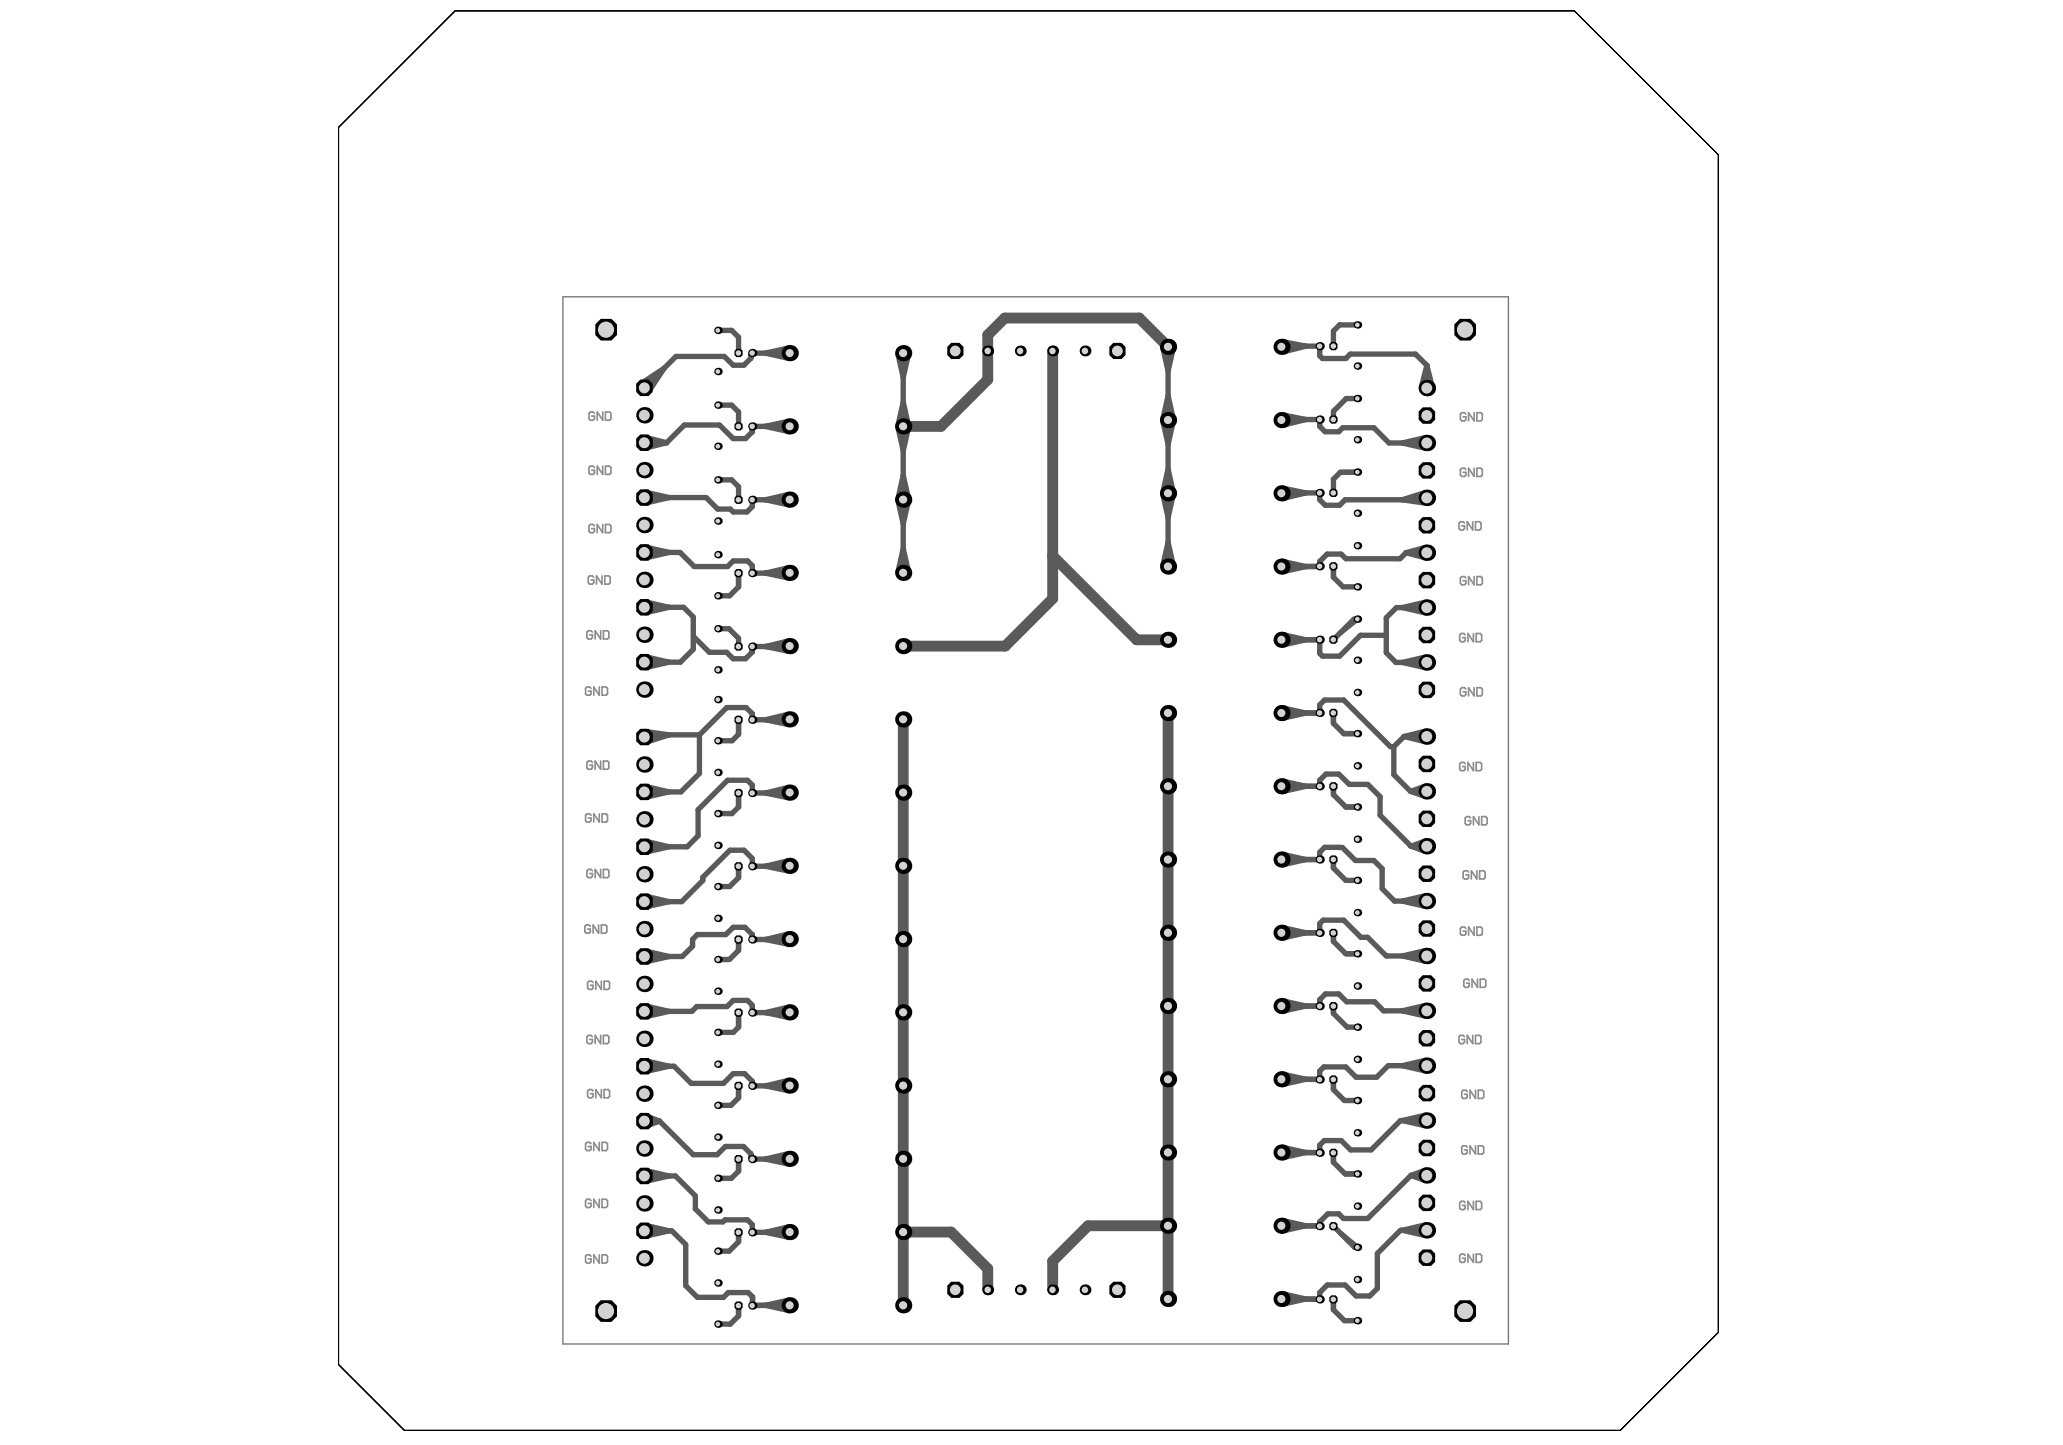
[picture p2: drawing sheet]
<svg xmlns="http://www.w3.org/2000/svg" width="291mm" height="204mm" viewBox="0 0 291 204" stroke-linecap="round" stroke-linejoin="round" font-family="sans-serif">
<path d="M47.8 18l16.4-16.5h157.9l20.3 20.3v166.2l-13.8 13.8h-171.5l-9.3-9.2z" fill="none" stroke="#000" stroke-width=".14"/>
<path d="M79.4 41.9h133.4v147.8h-133.4z" fill="none" stroke="#787878" stroke-width=".19"/>
<g fill="none" stroke="#8c8c8c" stroke-width=".23">
<path d="M83.9 58.3l-.2-.2h-.4l-.2 .2v.8l.2 .2h.4l.2-.2v-.4h-.4M85 58.1v1.2l-.7-1.2v1.2M85.4 58.1h.6l.2 .2v.8l-.2 .2h-.6zM206.8 58.4l-.2-.2h-.4l-.2 .2v.8l.2 .2h.4l.2-.2v-.4h-.4M208 58.2v1.2l-.8-1.2v1.2M208.3 58.2h.6l.2 .2v.8l-.2 .2h-.6zM83.9 74.2l-.2-.2h-.4l-.2 .2v.8l.2 .2h.4l.2-.2v-.4h-.4M83.9 66l-.2-.2h-.4l-.2 .2v.7l.2 .2h.4l.2-.2v-.3h-.4M85 65.8v1.1l-.7-1.1v1.1M85 74v1.2l-.7-1.2v1.2M85.4 74h.6l.2 .2v.8l-.2 .2h-.6zM85.4 65.8h.6l.2 .2v.7l-.2 .2h-.6z"/>
<path d="M206.6 73.8l-.2-.2h-.4l-.2 .2v.8l.2 .2h.4l.2-.2v-.4h-.4M206.8 66.3l-.2-.2h-.4l-.2 .2v.7l.2 .2h.4l.2-.2v-.3h-.4M207.8 73.6v1.2l-.8-1.2v1.2M208 66.1v1.1l-.8-1.1v1.1M208.2 73.6h.5l.2 .2v.8l-.2 .2h-.5zM208.3 66.1h.6l.2 .2v.7l-.2 .2h-.6zM83.4 97.1l-.2-.2h-.4l-.2 .2v.8l.2 .2h.4l.2-.2v-.4h-.4M83.6 89.2l-.2-.2h-.4l-.2 .2v.8l.2 .2h.4l.2-.2v-.4h-.4M83.8 81.5l-.2-.2h-.4l-.2 .2v.7l.2 .2h.4l.2-.2v-.4h-.4M84.5 96.9v1.2l-.7-1.2v1.2M84.7 89v1.2l-.7-1.2v1.2M84.9 81.3v1.1l-.7-1.1v1.1"/>
<path d="M84.9 96.9h.6l.2 .2v.8l-.2 .2h-.6zM85.1 89h.6l.2 .2v.8l-.2 .2h-.6zM85.3 81.3h.6l.2 .2v.7l-.2 .2h-.6zM206.7 89.6l-.2-.2h-.4l-.2 .2v.8l.2 .2h.4l.2-.2v-.4h-.4M206.8 81.6l-.2-.2h-.4l-.2 .2v.7l.2 .2h.4l.2-.2v-.4h-.4M206.8 97.2l-.2-.2h-.4l-.2 .2v.8l.2 .2h.4l.2-.2v-.4h-.4M207.9 89.4v1.2l-.8-1.2v1.2M208 81.4v1.1l-.8-1.1v1.1M208 97v1.2l-.8-1.2v1.2M208.3 89.4h.5l.2 .2v.8l-.2 .2h-.5zM208.3 81.4h.6l.2 .2v.7l-.2 .2h-.6zM208.3 97h.6l.2 .2v.8l-.2 .2h-.6z"/>
<path d="M83.4 115l-.2-.2h-.4l-.2 .2v.8l.2 .2h.4l.2-.2v-.4h-.4M83.6 107.6l-.2-.2h-.4l-.2 .2v.8l.2 .2h.4l.2-.2v-.4h-.4M84.5 114.8v1.2l-.7-1.2v1.2M84.7 107.4v1.2l-.7-1.2v1.2M84.9 114.8h.6l.2 .2v.8l-.2 .2h-.6zM85.1 107.4h.6l.2 .2v.8l-.2 .2h-.6zM206.7 107.8l-.2-.2h-.4l-.2 .2v.8l.2 .1h.4l.2-.1v-.4h-.4M207.5 115.4l-.2-.2h-.4l-.2 .2v.8l.2 .2h.4l.2-.2v-.4h-.4M207.9 107.6v1.1l-.8-1.1v1.1M208.3 107.6h.5l.2 .2v.8l-.2 .1h-.5zM208.6 115.2v1.2l-.7-1.2v1.2M209 115.2h.6l.2 .2v.8l-.2 .2h-.6z"/>
<path d="M83.3 130.7l-.2-.2h-.4l-.2 .2v.8l.2 .2h.4l.2-.2v-.4h-.4M83.6 122.9l-.2-.2h-.4l-.2 .2v.8l.2 .1h.4l.2-.1v-.4h-.4M83.7 138.7l-.2-.2h-.4l-.2 .2v.7l.2 .2h.4l.2-.2v-.4h-.4M84.4 130.5v1.2l-.7-1.2v1.2M84.7 122.7v1.1l-.7-1.1v1.1M84.8 138.5v1.1l-.7-1.1v1.1M84.8 130.5h.6l.2 .2v.8l-.2 .2h-.6zM85.1 122.7h.6l.2 .2v.8l-.2 .1h-.6zM85.2 138.5h.6l.2 .2v.7l-.2 .2h-.6zM206.8 131l-.2-.2h-.4l-.2 .2v.8l.2 .2h.4l.2-.2v-.4h-.4M207.2 123.1l-.2-.2h-.4l-.2 .2v.7l.2 .2h.4l.2-.2v-.3h-.4M207.3 138.4l-.2-.2h-.4l-.2 .2v.7l.2 .2h.4l.2-.2v-.4h-.4"/>
<path d="M208 130.8v1.2l-.8-1.2v1.2M208.3 130.8h.6l.2 .2v.8l-.2 .2h-.6zM208.3 122.9v1.1l-.7-1.1v1.1M208.4 138.2v1.1l-.7-1.1v1.1M208.7 122.9h.6l.2 .2v.7l-.2 .2h-.6zM208.8 138.2h.6l.2 .2v.7l-.2 .2h-.6zM83.6 146.3l-.2-.2h-.4l-.2 .2v.8l.2 .2h.4l.2-.2v-.4h-.4M83.7 153.9l-.2-.2h-.4l-.2 .2v.8l.2 .2h.4l.2-.2v-.4h-.4M84.7 146.1v1.2l-.7-1.2v1.2M84.8 153.7v1.2l-.7-1.2v1.2M85.1 146.1h.6l.2 .2v.8l-.2 .2h-.6zM85.2 153.7h.6l.2 .2v.8l-.2 .2h-.6z"/>
<path d="M206.6 146.3l-.2-.2h-.4l-.2 .2v.8l.2 .2h.4l.2-.2v-.4h-.4M207 154l-.2-.2h-.4l-.2 .2v.8l.2 .2h.4l.2-.2v-.4h-.4M207.8 146.1v1.2l-.8-1.2v1.2M208.2 146.1h.5l.2 .2v.8l-.2 .2h-.5zM208.2 153.8v1.2l-.8-1.2v1.2M208.5 153.8h.6l.2 .2v.8l-.2 .2h-.6zM83.4 177.3l-.2-.2h-.4l-.2 .2v.7l.2 .2h.4l.2-.2v-.3h-.4M83.4 161.4l-.2-.2h-.4l-.2 .2v.8l.2 .2h.4l.2-.2v-.4h-.4M83.4 169.4l-.2-.2h-.4l-.2 .2v.8l.2 .2h.4l.2-.2v-.4h-.4M84.5 161.2v1.2l-.7-1.2v1.2M84.5 169.2v1.2l-.7-1.2v1.2M84.5 177.1v1.1l-.7-1.1v1.1"/>
<path d="M84.9 177.1h.6l.2 .2v.7l-.2 .2h-.6zM84.9 161.2h.6l.2 .2v.8l-.2 .2h-.6zM84.9 169.2h.6l.2 .2v.8l-.2 .2h-.6zM206.7 177.2l-.2-.2h-.4l-.2 .2v.7l.2 .2h.4l.2-.2v-.3h-.4M206.7 169.7l-.2-.2h-.4l-.2 .2v.8l.2 .2h.4l.2-.2v-.4h-.4M207 161.9l-.2-.2h-.4l-.2 .2v.8l.2 .1h.4l.2-.1v-.4h-.4M207.9 169.5v1.2l-.8-1.2v1.2M207.9 177v1.1l-.8-1.1v1.1M208.2 161.7v1.1l-.8-1.1v1.1M208.3 177h.5l.2 .2v.7l-.2 .2h-.5zM208.3 169.5h.5l.2 .2v.8l-.2 .2h-.5zM208.5 161.7h.6l.2 .2v.8l-.2 .1h-.6z"/>
</g>
<g fill="none" stroke="#5a5a5a" stroke-width=".76">
<path d="M104.2 47.6v2.2M104.2 58.1v2.1M105.9 50l.2-.2-.2 .8zM105.9 50.6l-1 .9h-1.5M106.1 49.8l.1 .1zM127.4 49.8v31M127.4 56.7l.8 3.4M128.2 49.9l-.8 3.4M164.8 48.9v31M180.9 59.2l-.1 .1M188.1 46.7v2.1M188.1 58v1.2"/>
<path d="M97.9 79.9h4.7M103.4 79.2h2.1l.6 .6v1.1M104.2 68.7v1.8M106.1 60.2v.7l-.9 1h-1.8M106.1 70.5v1l-.7 .7h-2M126.7 70.4l.7-3.3 .8 3.3M126.7 60.2l.7 3.4 .8-3.4M127.4 77.4l.8 3.4M128.2 70.6l-.8 3.3M187 71.3h2M188.1 67.6v2M188.1 79.9v1.6"/>
<path d="M100.1 92h2.4M104.2 80.9v1.9M104.2 90.1v1.1M105.3 99.8l.8 .9v.9M106.1 91.2v.8l-.9 1h-1.8M186.6 92.6h2.4M191 87.4h.5M191.9 89.6h3.7M195.6 87.2v4.9M94.4 103.7l-3.3 1.1M98.5 114.3v3.6M98.7 103.7v5.4"/>
<path d="M104.2 101.6v2M104.2 111.9v2M105.5 110.1l.6 .7v1.1M111.4 111.8v.1M188.1 100.6v1.5M188.1 111v1.1M194.7 112.4v2.6M198.1 103.9h3.2M199 111.7h2.3M199.1 119.4h2.2M99.2 123.8v.4M102.4 131.9h-4l-.7 .7"/>
<path d="M103.4 130.9h1.7l1 1v.7M104.2 122.2v1.6M104.2 132.6v1.5M106.1 121.1v1.1M111.4 122.2h.1M186.7 129.8l-.5 .5v1.3M188.1 121.3v1.2M188.1 131.6v1.2M196.7 127.2h4.6M91.1 157.4l1.9 .8M97.5 152.9h4.6M102.6 142h-4.3l-.7 .7"/>
<path d="M103.4 141.2h2.1l.6 .6v1.1M103.4 151.5h1.6M104.2 142.9v2M104.2 153.2v1.7M106.1 152.6v.6M111.4 153.2h.1M111.4 142.9h.1M186.1 152.3h.1M186.8 150.6l-.6 .5M188.1 142v1M188.1 152.3v1.4M188.9 140.3h-1.9l-.8 .8v.9"/>
<path d="M191.3 152h2.9M197.6 158.1h3.7M96.7 175.6v5.8M98.1 168.7v1.9l1.8 1.8h2.1l.3-.3M102.3 161.8l-1.1 1.1h-3.4M104.2 163.6v1.7M104.2 173.9v1.3M104.9 161.8l1 1M105.5 172.1l.6 .7v1.1M105.9 162.8l.2 .8-.2-.3zM111.4 173.9h.1M111.4 163.5v.1"/>
<path d="M188.1 162.7v1.3M188.9 171.3h-1.6l-1.1 1.1v.6M189.2 160.9h-2.4l-.6 .7v1.1M190.5 162.3h2.9M191.1 176h.4M194.3 176.9v4.9M197.6 173.6h3.7M199.1 165.9h2.2M98.4 183.1h3.7M104.2 184.2v1.5M106.2 184.2v-1.2l-.1 1.2M188.1 183.4v1.4"/>
<path d="M191.3 182.9h1.9"/>
</g>
<path d="M139.4 47.3v2.2" fill="none" stroke="#5a5a5a" stroke-width="1.5"/>
<circle cx="186.2" cy="121.3" r=".38" fill="#5a5a5a"/>
<g fill="none" stroke="#5a5a5a" stroke-width=".76">
<path d="M90.4 54.1l3.3-2.1-2.2 3.2M101.3 57.2h1.9l1 .9M101.3 46.6h1.9l1 1M103.4 51.5l-1.2-1.2h-6.8l-4.5 4.4M106.2 49.8h5.2M111.3 59.4l-3.3 .8 3.3 .7M111.3 49.1l-3.3 .7 3.3 .8M126.7 49.9l.7 3.4M127.4 56.7l-.7 3.4M164 59.4l.8 3.3 .7-3.3M164 59.2l.8-3.3 .7 3.3M164 49l.8 3.4 .7-3.4"/>
<path d="M180.9 48.2l3.3 .6M180.9 58.5l3.3 .7M180.9 59.2h5.3v1l.7 .7h2l.5-.5h4.4l2.2 2.1h5.3M180.9 48.8h5.3v1.4l.4 .4h3.3l.6-.6h9.2l1.6 1.6M184.2 59.2l-3.3 .8M184.2 59.2l-3.4 .1M184.2 48.8l-3.3 .9M184.2 48.8l-3.4 .1M191.5 45.8h-2.5l-.9 .9M191.5 56.2h-1.6l-1.8 1.8M201.3 51.6v3.2M201.3 51.6l-.8 3.1"/>
<path d="M201.3 51.6l.8 3.1M90.9 70.2h8.7l1.7 1.6h1.7l.4 .4M90.9 78h5l2 1.9M90.9 62.5h3.1M91 77.2l3.4 .8-3.4 .7M91 69.4l3.4 .8-3.4 .8M91 61.7l3 .8M94 62.5l-3 .7M101.3 67.7h1.9l1 1M103.4 61.9l-1.9-1.9h-5l-2.5 2.5M103.4 79.2l-.8 .7M106.1 60.2h5.3"/>
<path d="M106.1 70.5h5.3M108 70.5l3.3 .8M111.3 69.7l-3.3 .8M111.4 70.5h-3.4M126.7 70.6l.7 3.3M127.4 77.4l-.7 3.4M164 69.5l.8-3.3 .7 3.3M164 79.9l.8-3.4 .7 3.4M164 69.7l.8 3.3 .7-3.3M180.8 79.9h5.3M180.9 69.6h5.3v.9l.8 .8M180.9 68.9l3.3 .7"/>
<path d="M180.9 79.2l3.3 .7-3.3 .8M184.2 69.6h-3.4M184.2 69.6l-3.3 .8M189.1 66.7l-1 .9M189.1 66.7h2.4M191.5 66.6l-2.4 .1M197.8 70.5l3.5-.2-.3 .2h-11.2l-.8 .8M197.8 70.5l3.5 .5M198.4 78l-.9 .8h-7.6l-.7-.6h-2l-1 1v.7h-2.9M198.4 78h2.9M198.4 78l2.8 .7M201.1 69.5l-3.3 1"/>
<path d="M201.2 77.2l-2.8 .8M201.2 61.7l-3.4 .8 3.4 .8M90.9 85.7h5.5l1.4 1.4v4.5l-1.8 1.8h-5.1M91 92.7l3.4 .7-3.4 .8M91 84.9l3.4 .8-3.4 .8M97.8 89.8l2.3 2.2M101.3 88.7h1.5l1.4 1.4M102.5 92l.9 1M104.2 82.8l-1.3 1.3h-1.6M105.3 99.8h-2.8l-3.8 3.9h-7.5l-.3 .3 3.5-.3-3.4-.5M106.1 91.2h5.3M106.1 80.9h5.3"/>
<path d="M108 91.2l3.4 .7M108 80.9l3.3 .7M111.3 90.4l-3.3 .8M111.3 80.1l-3.3 .8M111.4 91.2h-3.4M111.4 80.8l-3.4 .1M180.8 90.3h5.4M180.9 99.9l3.3 .7-3.3 .8M180.9 89.5l3.3 .8-3.3 .7M183.3 90.3h2.9v1.9l.4 .4M188.1 81.5l1.4 1.3h2M191 87.4l-2.9 2.9"/>
<path d="M191.5 87.4l-2.4 1.9M191.9 89.6l-2.9 3M195.6 92.1l1.3 1.4h4.4M201.2 92.7l-3.4 .8 3.4 .8M201.2 84.9l-3.4 .8 3.4 .8M201.3 85.7h-4.3l-1.4 1.5M91 118.7l3.4 .8-3.4 .8M91 111l3.4 .7-3.4 .8M98.5 117.9l-1.5 1.6h-6.1M98.7 109.1l-2.6 2.6h-5.2M104.2 113.9l-.9 .9h-2M104.2 103.6l-.9 .9h-2"/>
<path d="M105.5 110.1h-2.9l-4.1 4.2M106.1 111.9h5.3M106.1 101.6h5.3M108 111.9l3.3 .7M108 101.6l3.4 .7M111.3 111.1l-3.3 .8M111.3 100.8l-3.3 .8M111.4 111.8l-3.4 .1M111.4 101.5l-3.4 .1M180.8 111h5.4v-.9l.9-.9h1.8l1.4 1.5h2.7l1.7 1.7M180.8 100.6h5.4M180.9 110.2l3.3 .8-3.3 .7"/>
<path d="M183.3 100.6h2.9v-1.1l.7-.7h2.7l6.6 6.6h.4M188.1 102.1l1.5 1.4h1.9M188.1 112.1l1.8 1.8h1.6M194.7 115l4.4 4.4M196.6 105.4v3.9l2.4 2.4M198.1 103.9l-1.5 1.5M198.1 103.9l3.1 .8M199 111.7l2.2 .7M199.1 119.4l2 .8M201.1 118.6l-2 .8M201.2 110.9l-2.2 .8M201.2 103.1l-3.1 .8"/>
<path d="M91 134.2l3.4 .8-3.4 .7M91 126.4l3.4 .8-3.4 .8M97.7 132.6v.9l-1.4 1.5h-5.4M99.2 124.2l-3 3h-5.3M103.4 130.9l-1 1M104.2 123.8l-1.3 1.3h-1.6M104.2 134.1l-1.3 1.3h-1.6M106.1 121.1l-1.1-1.1h-2l-3.8 3.8M106.1 122.2h5.3M106.1 132.6h5.3M108 122.2l3.3 .7M108 132.6l3.3 .7"/>
<path d="M111.3 131.8l-3.3 .8M111.3 121.4l-3.3 .8M111.4 122.2h-3.4M111.4 132.5l-3.4 .1M180.8 121.3h5.4v-1l.7-.7h2.5l1.8 1.8h2.6l1.2 1.2v2.8l1.7 1.8M180.8 131.6h5.4M180.9 130.9l3.3 .7-3.3 .8M180.9 120.5l3.3 .8-3.3 .7M183.3 131.6h2.9M186.7 129.8h2.9l2.4 2.5h.9l2.7 2.6h5.7M188.1 132.8l1.8 1.8h1.6M188.1 122.5l1.8 1.7h1.6"/>
<path d="M201.2 134.1l-3.4 .8 3.4 .8M201.2 126.4l-3.4 .8 3.4 .7M90.9 158.2h2.1M90.9 150.5h4.2l2.4 2.4M90.9 142.7h6.7M91 149.7l3.4 .8-3.4 .7M91 141.9l3.4 .8-3.4 .8M93 158.2l-1.9 .8M93 158.2l4.8 4.7M103.4 141.2l-.8 .8M103.4 151.5l-1.3 1.4M104.2 144.9l-.7 .8h-2.2"/>
<path d="M104.2 154.9l-1.1 1.1h-1.8M105 151.5l1.1 1.1M106.1 153.2h5.3M106.1 142.9h5.3M108 153.2l3.3 .7M108 142.9l3.3 .7M111.3 152.4l-3.3 .8M111.3 142.1l-3.3 .8M111.4 153.2h-3.4M111.4 142.9h-3.4M180.8 142h5.4M180.8 152.3h5.3"/>
<path d="M180.9 141.2l3.3 .8-3.3 .7M180.9 151.5l3.3 .8-3.3 .8M183.3 142h2.9M186.2 151.1v1.2h-2.9M186.8 150.6h3.1l1.4 1.4M188.1 153.7l1.6 1.6h1.8M188.1 143l2 1.9h1.4M188.9 140.3l1.1 1.1h3.9l1.3 1.2h6.1M197.6 158.1l-4.2 4.2M201.2 149.6l-3.4 .8 3.4 .8M201.2 141.8l-3.4 .8 3.4 .8M201.2 157.3l-3.4 .8 3.4 .8"/>
<path d="M201.3 150.4h-5.5l-1.6 1.6M90.9 173.7h3.9l1.9 1.9M90.9 165.9h4.4l2.8 2.8M91 172.9l3.4 .8-3.4 .8M91 165.1l3.4 .8-3.4 .8M102.3 172.1h3.2M102.3 161.8h2.6M104.2 175.2l-1.3 1.3h-1.6M104.2 165.3l-1 1h-1.9M106.1 173.9h5.3M106.1 163.6h5.3M108 173.9l3.3 .7"/>
<path d="M108 163.6l3.3 .7M111.3 173.1l-3.3 .8M111.3 162.8l-3.3 .8M111.4 173.9h-3.4M111.4 163.5l-3.4 .1M180.8 173h5.3M180.8 162.6h5.3M180.9 172.2l3.3 .8-3.3 .7M180.9 161.9l3.3 .7-3.3 .8M183.3 173h2.9M183.3 162.6l2.9 .1M188.1 164l1.7 1.7h1.7"/>
<path d="M188.1 173l3 3M189.1 174.1l2.4 1.9M189.2 160.9l1.3 1.4M197.6 173.6l-3.3 3.3M199.1 165.9l2 .7M199.1 165.9l-6.1 6h-3.5l-.6-.6M201.1 165.1l-2 .8M201.2 172.8l-3.4 .8 3.4 .8M96.7 181.4l1.7 1.7M104.2 185.7l-1.2 1.1h-1.7M106.2 183l-.7-.6h-2.8l-.6 .7M106.2 184.2h5.2"/>
<path d="M109 184.2h-2.9M111.3 183.4l-3.3 .8 3.3 .7M180.8 183.3h5.3M180.9 182.5l3.3 .8-3.3 .8M188.1 184.8l1.6 1.6h1.8M191.3 182.9l-1.5-1.6h-2.6l-1 1.1v1l-2.9-.1M194.3 181.8l-1.1 1.1"/>
</g>
<path d="M139.4 49.5v4.1l-6.7 6.6h-5.3M139.4 47.3l2.4-2.4h18.9l4.1 4M148.5 49.5v35l-6.7 6.7h-14.4M148.5 78.4l11.9 11.9h4.4M127.4 101.5v82.7M164.8 100.6v82.7M127.4 173.9h6.8l5.2 5.1v3M164.8 173h-11.3l-5 5v4" fill="none" stroke="#5a5a5a" stroke-width="1.5"/>
<circle cx="106.1" cy="184.2" r=".58" fill="#000"/>
<circle cx="106.1" cy="184.2" r=".39" fill="#d2d2d2"/>
<circle cx="106.1" cy="153.2" r=".58" fill="#000"/>
<circle cx="106.1" cy="153.2" r=".39" fill="#d2d2d2"/>
<circle cx="106.1" cy="122.2" r=".58" fill="#000"/>
<circle cx="106.1" cy="122.2" r=".39" fill="#d2d2d2"/>
<circle cx="106.1" cy="91.2" r=".58" fill="#000"/>
<circle cx="106.1" cy="91.2" r=".39" fill="#d2d2d2"/>
<circle cx="106.1" cy="60.2" r=".58" fill="#000"/>
<circle cx="106.1" cy="60.2" r=".39" fill="#d2d2d2"/>
<path d="M187.5 100.3l.3-.3h.6l.3 .3v.6l-.3 .3h-.6l-.3-.3z" fill-rule="evenodd" fill="#000"/>
<circle cx="188.1" cy="100.6" r=".39" fill="#d2d2d2"/>
<path d="M187.5 69.3l.3-.3h.6l.3 .3v.5l-.3 .3h-.6l-.3-.3z" fill-rule="evenodd" fill="#000"/>
<circle cx="188.1" cy="69.6" r=".39" fill="#d2d2d2"/>
<circle cx="106.1" cy="173.9" r=".58" fill="#000"/>
<circle cx="106.1" cy="173.9" r=".39" fill="#d2d2d2"/>
<circle cx="106.1" cy="142.9" r=".58" fill="#000"/>
<circle cx="106.1" cy="142.9" r=".39" fill="#d2d2d2"/>
<circle cx="106.1" cy="111.9" r=".58" fill="#000"/>
<circle cx="106.1" cy="111.9" r=".39" fill="#d2d2d2"/>
<circle cx="106.1" cy="80.9" r=".58" fill="#000"/>
<circle cx="106.1" cy="80.9" r=".39" fill="#d2d2d2"/>
<circle cx="106.1" cy="49.8" r=".58" fill="#000"/>
<circle cx="106.1" cy="49.8" r=".39" fill="#d2d2d2"/>
<path d="M187.5 183.1l.3-.3h.6l.3 .3v.6l-.3 .2h-.6l-.3-.2z" fill-rule="evenodd" fill="#000"/>
<circle cx="188.1" cy="183.4" r=".39" fill="#d2d2d2"/>
<path d="M187.5 172.7l.3-.3h.6l.3 .3v.6l-.3 .3h-.6l-.3-.3z" fill-rule="evenodd" fill="#000"/>
<circle cx="188.1" cy="173" r=".39" fill="#d2d2d2"/>
<path d="M187.5 162.4l.3-.3h.6l.3 .3v.6l-.3 .3h-.6l-.3-.3z" fill-rule="evenodd" fill="#000"/>
<circle cx="188.1" cy="162.7" r=".39" fill="#d2d2d2"/>
<path d="M187.5 152l.3-.2h.6l.3 .2v.6l-.3 .3h-.6l-.3-.3z" fill-rule="evenodd" fill="#000"/>
<circle cx="188.1" cy="152.3" r=".39" fill="#d2d2d2"/>
<path d="M187.5 141.7l.3-.3h.6l.3 .3v.6l-.3 .3h-.6l-.3-.3z" fill-rule="evenodd" fill="#000"/>
<circle cx="188.1" cy="142" r=".39" fill="#d2d2d2"/>
<path d="M187.5 131.4l.3-.3h.6l.3 .3v.5l-.3 .3h-.6l-.3-.3z" fill-rule="evenodd" fill="#000"/>
<circle cx="188.1" cy="131.6" r=".39" fill="#d2d2d2"/>
<path d="M187.5 110.7l.3-.3h.6l.3 .3v.5l-.3 .3h-.6l-.3-.3z" fill-rule="evenodd" fill="#000"/>
<circle cx="188.1" cy="111" r=".39" fill="#d2d2d2"/>
<path d="M187.5 79.6l.3-.3h.6l.3 .3v.6l-.3 .3h-.6l-.3-.3z" fill-rule="evenodd" fill="#000"/>
<circle cx="188.1" cy="79.9" r=".39" fill="#d2d2d2"/>
<path d="M187.5 48.6l.3-.3h.6l.3 .3v.5l-.3 .3h-.6l-.3-.3z" fill-rule="evenodd" fill="#000"/>
<circle cx="188.1" cy="48.8" r=".39" fill="#d2d2d2"/>
<circle cx="106.1" cy="163.6" r=".58" fill="#000"/>
<circle cx="106.1" cy="163.6" r=".39" fill="#d2d2d2"/>
<circle cx="106.1" cy="132.6" r=".58" fill="#000"/>
<circle cx="106.1" cy="132.6" r=".39" fill="#d2d2d2"/>
<circle cx="106.1" cy="101.6" r=".58" fill="#000"/>
<circle cx="106.1" cy="101.6" r=".39" fill="#d2d2d2"/>
<circle cx="106.1" cy="70.5" r=".58" fill="#000"/>
<circle cx="106.1" cy="70.5" r=".39" fill="#d2d2d2"/>
<path d="M187.5 121l.3-.3h.6l.3 .3v.6l-.3 .3h-.6l-.3-.3z" fill-rule="evenodd" fill="#000"/>
<circle cx="188.1" cy="121.3" r=".39" fill="#d2d2d2"/>
<path d="M187.5 90l.3-.3h.6l.3 .3v.6l-.3 .2h-.6l-.3-.2z" fill-rule="evenodd" fill="#000"/>
<circle cx="188.1" cy="90.3" r=".39" fill="#d2d2d2"/>
<path d="M187.5 58.9l.3-.3h.6l.3 .3v.6l-.3 .3h-.6l-.3-.3z" fill-rule="evenodd" fill="#000"/>
<circle cx="188.1" cy="59.2" r=".39" fill="#d2d2d2"/>
<circle cx="101.3" cy="181" r=".53" fill="#000"/>
<circle cx="101.3" cy="181" r=".33" fill="#d2d2d2"/>
<circle cx="101.3" cy="176.5" r=".53" fill="#000"/>
<circle cx="101.3" cy="176.6" r=".32" fill="#d2d2d2"/>
<circle cx="101.3" cy="150.2" r=".53" fill="#000"/>
<circle cx="101.3" cy="150.2" r=".33" fill="#d2d2d2"/>
<circle cx="101.3" cy="57.2" r=".53" fill="#000"/>
<circle cx="101.3" cy="57.2" r=".33" fill="#d2d2d2"/>
<circle cx="101.3" cy="52.4" r=".53" fill="#000"/>
<circle cx="101.3" cy="52.4" r=".33" fill="#d2d2d2"/>
<path d="M103.6 183.9l.3-.2h.6l.3 .2v.6l-.3 .3h-.6l-.3-.3z" fill-rule="evenodd" fill="#000"/>
<circle cx="104.2" cy="184.2" r=".39" fill="#d2d2d2"/>
<path d="M103.6 152.9l.3-.3h.6l.3 .3v.6l-.3 .3h-.6l-.3-.3z" fill-rule="evenodd" fill="#000"/>
<circle cx="104.2" cy="153.2" r=".39" fill="#d2d2d2"/>
<path d="M103.6 121.9l.3-.2h.6l.3 .2v.6l-.3 .3h-.6l-.3-.3z" fill-rule="evenodd" fill="#000"/>
<circle cx="104.2" cy="122.2" r=".39" fill="#d2d2d2"/>
<path d="M103.6 90.9l.3-.2h.6l.3 .2v.6l-.3 .3h-.6l-.3-.3z" fill-rule="evenodd" fill="#000"/>
<circle cx="104.2" cy="91.2" r=".39" fill="#d2d2d2"/>
<path d="M103.6 59.9l.3-.3h.6l.3 .3v.6l-.3 .2h-.6l-.3-.2z" fill-rule="evenodd" fill="#000"/>
<circle cx="104.2" cy="60.2" r=".39" fill="#d2d2d2"/>
<circle cx="186.2" cy="100.6" r=".58" fill="#000"/>
<circle cx="186.2" cy="100.6" r=".39" fill="#d2d2d2"/>
<circle cx="186.2" cy="69.6" r=".58" fill="#000"/>
<circle cx="186.2" cy="69.6" r=".39" fill="#d2d2d2"/>
<circle cx="191.5" cy="170.2" r=".53" fill="#000"/>
<circle cx="191.5" cy="170.2" r=".33" fill="#d2d2d2"/>
<circle cx="191.5" cy="165.7" r=".53" fill="#000"/>
<circle cx="191.5" cy="165.7" r=".33" fill="#d2d2d2"/>
<circle cx="191.5" cy="139.1" r=".53" fill="#000"/>
<circle cx="191.5" cy="139.1" r=".33" fill="#d2d2d2"/>
<circle cx="191.5" cy="134.6" r=".53" fill="#000"/>
<circle cx="191.5" cy="134.6" r=".33" fill="#d2d2d2"/>
<circle cx="191.5" cy="103.5" r=".53" fill="#000"/>
<circle cx="191.5" cy="103.5" r=".33" fill="#d2d2d2"/>
<circle cx="191.5" cy="66.6" r=".53" fill="#000"/>
<circle cx="191.5" cy="66.6" r=".32" fill="#d2d2d2"/>
<circle cx="101.3" cy="186.8" r=".53" fill="#000"/>
<circle cx="101.3" cy="186.8" r=".33" fill="#d2d2d2"/>
<circle cx="101.3" cy="166.3" r=".53" fill="#000"/>
<circle cx="101.3" cy="166.3" r=".32" fill="#d2d2d2"/>
<circle cx="101.3" cy="160.5" r=".53" fill="#000"/>
<circle cx="101.3" cy="160.5" r=".32" fill="#d2d2d2"/>
<circle cx="101.3" cy="156" r=".53" fill="#000"/>
<circle cx="101.3" cy="156" r=".33" fill="#d2d2d2"/>
<circle cx="101.3" cy="139.9" r=".53" fill="#000"/>
<circle cx="101.3" cy="139.9" r=".32" fill="#d2d2d2"/>
<circle cx="101.3" cy="135.4" r=".53" fill="#000"/>
<circle cx="101.3" cy="135.4" r=".32" fill="#d2d2d2"/>
<circle cx="101.3" cy="129.6" r=".53" fill="#000"/>
<circle cx="101.3" cy="129.6" r=".32" fill="#d2d2d2"/>
<circle cx="101.3" cy="125.1" r=".53" fill="#000"/>
<circle cx="101.3" cy="125.1" r=".33" fill="#d2d2d2"/>
<circle cx="101.3" cy="119.3" r=".53" fill="#000"/>
<circle cx="101.3" cy="119.3" r=".33" fill="#d2d2d2"/>
<circle cx="101.3" cy="109" r=".53" fill="#000"/>
<circle cx="101.3" cy="109" r=".32" fill="#d2d2d2"/>
<circle cx="101.3" cy="104.5" r=".53" fill="#000"/>
<circle cx="101.3" cy="104.5" r=".32" fill="#d2d2d2"/>
<circle cx="101.3" cy="98.7" r=".53" fill="#000"/>
<circle cx="101.3" cy="98.7" r=".32" fill="#d2d2d2"/>
<circle cx="101.3" cy="94.5" r=".53" fill="#000"/>
<circle cx="101.3" cy="94.5" r=".33" fill="#d2d2d2"/>
<circle cx="101.3" cy="88.7" r=".53" fill="#000"/>
<circle cx="101.3" cy="88.7" r=".33" fill="#d2d2d2"/>
<circle cx="101.3" cy="78.3" r=".53" fill="#000"/>
<circle cx="101.3" cy="78.3" r=".33" fill="#d2d2d2"/>
<circle cx="101.3" cy="73.5" r=".53" fill="#000"/>
<circle cx="101.3" cy="73.5" r=".33" fill="#d2d2d2"/>
<circle cx="101.3" cy="67.7" r=".53" fill="#000"/>
<circle cx="101.3" cy="67.7" r=".33" fill="#d2d2d2"/>
<circle cx="101.3" cy="63" r=".53" fill="#000"/>
<circle cx="101.3" cy="63" r=".33" fill="#d2d2d2"/>
<path d="M103.6 173.6l.3-.3h.6l.3 .3v.6l-.3 .3h-.6l-.3-.3z" fill-rule="evenodd" fill="#000"/>
<circle cx="104.2" cy="173.9" r=".39" fill="#d2d2d2"/>
<path d="M103.6 142.6l.3-.3h.6l.3 .3v.6l-.3 .3h-.6l-.3-.3z" fill-rule="evenodd" fill="#000"/>
<circle cx="104.2" cy="142.9" r=".39" fill="#d2d2d2"/>
<path d="M103.6 111.6l.3-.3h.6l.3 .3v.6l-.3 .3h-.6l-.3-.3z" fill-rule="evenodd" fill="#000"/>
<circle cx="104.2" cy="111.9" r=".39" fill="#d2d2d2"/>
<path d="M103.6 80.6l.3-.3h.6l.3 .3v.6l-.3 .3h-.6l-.3-.3z" fill-rule="evenodd" fill="#000"/>
<circle cx="104.2" cy="80.9" r=".39" fill="#d2d2d2"/>
<path d="M103.6 49.5l.3-.3h.6l.3 .3v.6l-.3 .3h-.6l-.3-.3z" fill-rule="evenodd" fill="#000"/>
<circle cx="104.2" cy="49.8" r=".39" fill="#d2d2d2"/>
<circle cx="111.4" cy="184.2" r="1.14" fill="#000"/>
<circle cx="111.4" cy="184.2" r=".58" fill="#d2d2d2"/>
<circle cx="111.4" cy="173.9" r="1.14" fill="#000"/>
<circle cx="111.4" cy="173.9" r=".58" fill="#d2d2d2"/>
<circle cx="111.4" cy="153.2" r="1.14" fill="#000"/>
<circle cx="111.4" cy="153.2" r=".58" fill="#d2d2d2"/>
<circle cx="111.4" cy="142.9" r="1.14" fill="#000"/>
<circle cx="111.4" cy="142.9" r=".58" fill="#d2d2d2"/>
<circle cx="111.4" cy="122.2" r="1.14" fill="#000"/>
<circle cx="111.4" cy="122.2" r=".57" fill="#d2d2d2"/>
<circle cx="111.4" cy="111.8" r="1.14" fill="#000"/>
<circle cx="111.4" cy="111.8" r=".57" fill="#d2d2d2"/>
<circle cx="111.4" cy="91.2" r="1.14" fill="#000"/>
<circle cx="111.4" cy="91.2" r=".57" fill="#d2d2d2"/>
<circle cx="111.4" cy="80.8" r="1.14" fill="#000"/>
<circle cx="111.4" cy="80.8" r=".57" fill="#d2d2d2"/>
<circle cx="111.4" cy="60.2" r="1.14" fill="#000"/>
<circle cx="111.4" cy="60.2" r=".57" fill="#d2d2d2"/>
<circle cx="111.4" cy="49.8" r="1.14" fill="#000"/>
<circle cx="111.4" cy="49.8" r=".57" fill="#d2d2d2"/>
<circle cx="139.4" cy="49.5" r=".76" fill="#000"/>
<circle cx="139.3" cy="49.5" r=".46" fill="#d2d2d2"/>
<circle cx="143.9" cy="49.5" r=".76" fill="#000"/>
<circle cx="143.9" cy="49.5" r=".46" fill="#d2d2d2"/>
<circle cx="148.5" cy="49.5" r=".76" fill="#000"/>
<circle cx="148.5" cy="49.5" r=".46" fill="#d2d2d2"/>
<circle cx="180.8" cy="173" r="1.14" fill="#000"/>
<circle cx="180.8" cy="173" r=".58" fill="#d2d2d2"/>
<circle cx="180.8" cy="162.6" r="1.14" fill="#000"/>
<circle cx="180.8" cy="162.6" r=".58" fill="#d2d2d2"/>
<circle cx="180.8" cy="142" r="1.14" fill="#000"/>
<circle cx="180.8" cy="142" r=".58" fill="#d2d2d2"/>
<circle cx="180.8" cy="131.6" r="1.14" fill="#000"/>
<circle cx="180.8" cy="131.6" r=".58" fill="#d2d2d2"/>
<circle cx="180.8" cy="111" r="1.14" fill="#000"/>
<circle cx="180.8" cy="110.9" r=".57" fill="#d2d2d2"/>
<circle cx="180.8" cy="100.6" r="1.14" fill="#000"/>
<circle cx="180.8" cy="100.6" r=".57" fill="#d2d2d2"/>
<circle cx="180.8" cy="79.9" r="1.14" fill="#000"/>
<circle cx="180.8" cy="79.9" r=".57" fill="#d2d2d2"/>
<circle cx="180.8" cy="69.6" r="1.14" fill="#000"/>
<circle cx="180.8" cy="69.6" r=".57" fill="#d2d2d2"/>
<circle cx="180.8" cy="48.9" r="1.14" fill="#000"/>
<circle cx="180.8" cy="48.9" r=".57" fill="#d2d2d2"/>
<circle cx="186.2" cy="183.4" r=".58" fill="#000"/>
<circle cx="186.2" cy="183.4" r=".39" fill="#d2d2d2"/>
<circle cx="186.2" cy="173" r=".58" fill="#000"/>
<circle cx="186.2" cy="173" r=".39" fill="#d2d2d2"/>
<circle cx="186.2" cy="162.7" r=".58" fill="#000"/>
<circle cx="186.2" cy="162.7" r=".39" fill="#d2d2d2"/>
<circle cx="186.2" cy="152.3" r=".58" fill="#000"/>
<circle cx="186.2" cy="152.3" r=".39" fill="#d2d2d2"/>
<circle cx="186.2" cy="142" r=".58" fill="#000"/>
<circle cx="186.2" cy="142" r=".39" fill="#d2d2d2"/>
<circle cx="186.2" cy="131.6" r=".58" fill="#000"/>
<circle cx="186.2" cy="131.6" r=".39" fill="#d2d2d2"/>
<circle cx="186.2" cy="111" r=".58" fill="#000"/>
<circle cx="186.2" cy="111" r=".39" fill="#d2d2d2"/>
<circle cx="186.2" cy="79.9" r=".58" fill="#000"/>
<circle cx="186.2" cy="79.9" r=".39" fill="#d2d2d2"/>
<circle cx="186.2" cy="48.8" r=".58" fill="#000"/>
<circle cx="186.2" cy="48.8" r=".39" fill="#d2d2d2"/>
<circle cx="191.5" cy="186.4" r=".53" fill="#000"/>
<circle cx="191.5" cy="186.4" r=".33" fill="#d2d2d2"/>
<circle cx="191.5" cy="180.6" r=".53" fill="#000"/>
<circle cx="191.5" cy="180.6" r=".33" fill="#d2d2d2"/>
<circle cx="191.5" cy="159.8" r=".53" fill="#000"/>
<circle cx="191.5" cy="159.8" r=".33" fill="#d2d2d2"/>
<circle cx="191.5" cy="155.3" r=".53" fill="#000"/>
<circle cx="191.5" cy="155.3" r=".33" fill="#d2d2d2"/>
<circle cx="191.5" cy="149.5" r=".53" fill="#000"/>
<circle cx="191.5" cy="149.5" r=".33" fill="#d2d2d2"/>
<circle cx="191.5" cy="128.8" r=".53" fill="#000"/>
<circle cx="191.5" cy="128.8" r=".33" fill="#d2d2d2"/>
<circle cx="191.5" cy="124.2" r=".53" fill="#000"/>
<circle cx="191.5" cy="124.2" r=".33" fill="#d2d2d2"/>
<circle cx="191.5" cy="118.4" r=".53" fill="#000"/>
<circle cx="191.5" cy="118.4" r=".33" fill="#d2d2d2"/>
<circle cx="191.5" cy="97.7" r=".53" fill="#000"/>
<circle cx="191.5" cy="97.7" r=".33" fill="#d2d2d2"/>
<circle cx="191.5" cy="93.2" r=".53" fill="#000"/>
<circle cx="191.5" cy="93.2" r=".33" fill="#d2d2d2"/>
<circle cx="191.5" cy="87.4" r=".53" fill="#000"/>
<circle cx="191.5" cy="87.4" r=".33" fill="#d2d2d2"/>
<circle cx="191.5" cy="82.8" r=".53" fill="#000"/>
<circle cx="191.5" cy="82.8" r=".33" fill="#d2d2d2"/>
<circle cx="191.5" cy="72.4" r=".53" fill="#000"/>
<circle cx="191.5" cy="72.4" r=".32" fill="#d2d2d2"/>
<circle cx="191.5" cy="62" r=".53" fill="#000"/>
<circle cx="191.5" cy="62" r=".32" fill="#d2d2d2"/>
<circle cx="191.5" cy="56.2" r=".53" fill="#000"/>
<circle cx="191.5" cy="56.2" r=".32" fill="#d2d2d2"/>
<circle cx="191.5" cy="51.7" r=".53" fill="#000"/>
<circle cx="191.5" cy="51.7" r=".33" fill="#d2d2d2"/>
<path d="M205.2 184.3l.7-.8h1.6l.7 .8v1.5l-.7 .7h-1.6l-.7-.7z" fill-rule="evenodd" fill="#000"/>
<circle cx="206.7" cy="185" r="1.14" fill="#d2d2d2"/>
<circle cx="101.3" cy="170.7" r=".53" fill="#000"/>
<circle cx="101.3" cy="170.8" r=".32" fill="#d2d2d2"/>
<circle cx="101.3" cy="145.7" r=".53" fill="#000"/>
<circle cx="101.3" cy="145.7" r=".32" fill="#d2d2d2"/>
<circle cx="101.3" cy="114.8" r=".53" fill="#000"/>
<circle cx="101.3" cy="114.8" r=".32" fill="#d2d2d2"/>
<circle cx="101.3" cy="84.1" r=".53" fill="#000"/>
<circle cx="101.3" cy="84.1" r=".33" fill="#d2d2d2"/>
<circle cx="101.3" cy="46.6" r=".53" fill="#000"/>
<circle cx="101.3" cy="46.6" r=".33" fill="#d2d2d2"/>
<path d="M103.6 163.3l.3-.3h.6l.3 .3v.6l-.3 .2h-.6l-.3-.2z" fill-rule="evenodd" fill="#000"/>
<circle cx="104.2" cy="163.6" r=".39" fill="#d2d2d2"/>
<path d="M103.6 132.3l.3-.3h.6l.3 .3v.6l-.3 .3h-.6l-.3-.3z" fill-rule="evenodd" fill="#000"/>
<circle cx="104.2" cy="132.6" r=".39" fill="#d2d2d2"/>
<path d="M103.6 101.3l.3-.3h.6l.3 .3v.6l-.3 .2h-.6l-.3-.2z" fill-rule="evenodd" fill="#000"/>
<circle cx="104.2" cy="101.6" r=".39" fill="#d2d2d2"/>
<path d="M103.6 70.2l.3-.3h.6l.3 .3v.6l-.3 .3h-.6l-.3-.3z" fill-rule="evenodd" fill="#000"/>
<circle cx="104.2" cy="70.5" r=".39" fill="#d2d2d2"/>
<circle cx="111.4" cy="163.5" r="1.14" fill="#000"/>
<circle cx="111.4" cy="163.5" r=".58" fill="#d2d2d2"/>
<circle cx="111.4" cy="132.5" r="1.14" fill="#000"/>
<circle cx="111.4" cy="132.5" r=".58" fill="#d2d2d2"/>
<circle cx="111.4" cy="101.5" r="1.14" fill="#000"/>
<circle cx="111.4" cy="101.5" r=".57" fill="#d2d2d2"/>
<circle cx="111.4" cy="70.5" r="1.14" fill="#000"/>
<circle cx="111.4" cy="70.5" r=".57" fill="#d2d2d2"/>
<circle cx="139.4" cy="182" r=".76" fill="#000"/>
<circle cx="139.3" cy="182" r=".46" fill="#d2d2d2"/>
<circle cx="143.9" cy="182" r=".76" fill="#000"/>
<circle cx="143.9" cy="182" r=".46" fill="#d2d2d2"/>
<circle cx="148.5" cy="182" r=".76" fill="#000"/>
<circle cx="148.5" cy="182" r=".46" fill="#d2d2d2"/>
<circle cx="180.8" cy="183.3" r="1.14" fill="#000"/>
<circle cx="180.8" cy="183.3" r=".58" fill="#d2d2d2"/>
<circle cx="180.8" cy="152.3" r="1.14" fill="#000"/>
<circle cx="180.8" cy="152.3" r=".58" fill="#d2d2d2"/>
<circle cx="180.8" cy="121.3" r="1.14" fill="#000"/>
<circle cx="180.8" cy="121.3" r=".58" fill="#d2d2d2"/>
<circle cx="180.8" cy="90.3" r="1.14" fill="#000"/>
<circle cx="180.8" cy="90.3" r=".57" fill="#d2d2d2"/>
<circle cx="180.8" cy="59.3" r="1.14" fill="#000"/>
<circle cx="180.8" cy="59.3" r=".57" fill="#d2d2d2"/>
<circle cx="186.2" cy="121.3" r=".58" fill="#000"/>
<circle cx="186.2" cy="121.3" r=".39" fill="#d2d2d2"/>
<circle cx="186.2" cy="90.3" r=".58" fill="#000"/>
<circle cx="186.2" cy="90.3" r=".39" fill="#d2d2d2"/>
<circle cx="186.2" cy="59.2" r=".58" fill="#000"/>
<circle cx="186.2" cy="59.2" r=".39" fill="#d2d2d2"/>
<circle cx="191.5" cy="176" r=".53" fill="#000"/>
<circle cx="191.5" cy="176" r=".33" fill="#d2d2d2"/>
<circle cx="191.5" cy="144.9" r=".53" fill="#000"/>
<circle cx="191.5" cy="144.9" r=".33" fill="#d2d2d2"/>
<circle cx="191.5" cy="113.9" r=".53" fill="#000"/>
<circle cx="191.5" cy="113.9" r=".33" fill="#d2d2d2"/>
<circle cx="191.5" cy="108.1" r=".53" fill="#000"/>
<circle cx="191.5" cy="108.1" r=".33" fill="#d2d2d2"/>
<circle cx="191.5" cy="77" r=".53" fill="#000"/>
<circle cx="191.5" cy="77" r=".33" fill="#d2d2d2"/>
<circle cx="191.5" cy="45.8" r=".53" fill="#000"/>
<circle cx="191.5" cy="45.8" r=".33" fill="#d2d2d2"/>
<path d="M205.2 45.8l.7-.8h1.6l.7 .8v1.5l-.7 .8h-1.6l-.7-.8z" fill-rule="evenodd" fill="#000"/>
<circle cx="206.7" cy="46.5" r="1.14" fill="#d2d2d2"/>
<path d="M84 184.3l.8-.8h1.5l.7 .8v1.5l-.7 .7h-1.5l-.8-.7z" fill-rule="evenodd" fill="#000"/>
<circle cx="85.5" cy="185" r="1.14" fill="#d2d2d2"/>
<path d="M89.8 173.1l.5-.6h1.2l.6 .6v1.2l-.6 .5h-1.2l-.5-.5z" fill-rule="evenodd" fill="#000"/>
<circle cx="90.9" cy="173.7" r=".77" fill="#d2d2d2"/>
<path d="M89.8 165.4l.5-.6h1.2l.6 .6v1.1l-.6 .6h-1.2l-.5-.6z" fill-rule="evenodd" fill="#000"/>
<circle cx="90.9" cy="165.9" r=".77" fill="#d2d2d2"/>
<circle cx="90.9" cy="162.1" r="1.16" fill="#000"/>
<circle cx="90.9" cy="162.1" r=".77" fill="#d2d2d2"/>
<circle cx="90.9" cy="154.3" r="1.16" fill="#000"/>
<circle cx="90.9" cy="154.3" r=".77" fill="#d2d2d2"/>
<path d="M89.8 142.1l.5-.5h1.2l.6 .5v1.2l-.6 .6h-1.2l-.5-.6z" fill-rule="evenodd" fill="#000"/>
<circle cx="90.9" cy="142.7" r=".77" fill="#d2d2d2"/>
<path d="M89.8 134.4l.5-.6h1.2l.6 .6v1.2l-.6 .5h-1.2l-.5-.5z" fill-rule="evenodd" fill="#000"/>
<circle cx="90.9" cy="135" r=".77" fill="#d2d2d2"/>
<circle cx="90.9" cy="131.1" r="1.16" fill="#000"/>
<circle cx="90.9" cy="131.1" r=".77" fill="#d2d2d2"/>
<circle cx="90.9" cy="123.4" r="1.16" fill="#000"/>
<circle cx="90.9" cy="123.4" r=".77" fill="#d2d2d2"/>
<path d="M89.8 111.2l.5-.6h1.2l.6 .6v1.1l-.6 .6h-1.2l-.5-.6z" fill-rule="evenodd" fill="#000"/>
<circle cx="90.9" cy="111.7" r=".77" fill="#d2d2d2"/>
<path d="M89.8 103.4l.5-.6h1.2l.6 .6v1.2l-.6 .6h-1.2l-.5-.6z" fill-rule="evenodd" fill="#000"/>
<circle cx="90.9" cy="104" r=".77" fill="#d2d2d2"/>
<circle cx="90.9" cy="97.3" r="1.16" fill="#000"/>
<circle cx="90.9" cy="97.3" r=".77" fill="#d2d2d2"/>
<path d="M89.8 92.9l.5-.6h1.2l.6 .6v1.1l-.6 .6h-1.2l-.5-.6z" fill-rule="evenodd" fill="#000"/>
<circle cx="90.9" cy="93.4" r=".77" fill="#d2d2d2"/>
<path d="M89.8 85.1l.5-.6h1.2l.6 .6v1.2l-.6 .6h-1.2l-.5-.6z" fill-rule="evenodd" fill="#000"/>
<circle cx="90.9" cy="85.7" r=".77" fill="#d2d2d2"/>
<circle cx="90.9" cy="81.8" r="1.16" fill="#000"/>
<circle cx="90.9" cy="81.8" r=".77" fill="#d2d2d2"/>
<circle cx="90.9" cy="74.1" r="1.16" fill="#000"/>
<circle cx="90.9" cy="74.1" r=".77" fill="#d2d2d2"/>
<circle cx="90.9" cy="66.3" r="1.16" fill="#000"/>
<circle cx="90.9" cy="66.3" r=".77" fill="#d2d2d2"/>
<path d="M89.8 61.9l.5-.6h1.2l.6 .6v1.2l-.6 .5h-1.2l-.5-.5z" fill-rule="evenodd" fill="#000"/>
<circle cx="90.9" cy="62.5" r=".77" fill="#d2d2d2"/>
<path d="M89.8 54.1l.5-.5h1.2l.6 .5v1.2l-.6 .6h-1.2l-.5-.6z" fill-rule="evenodd" fill="#000"/>
<circle cx="90.9" cy="54.7" r=".77" fill="#d2d2d2"/>
<circle cx="127.4" cy="184.2" r="1.14" fill="#000"/>
<circle cx="127.4" cy="184.2" r=".58" fill="#d2d2d2"/>
<circle cx="127.4" cy="173.9" r="1.14" fill="#000"/>
<circle cx="127.4" cy="173.9" r=".58" fill="#d2d2d2"/>
<circle cx="127.4" cy="153.2" r="1.14" fill="#000"/>
<circle cx="127.4" cy="153.2" r=".58" fill="#d2d2d2"/>
<circle cx="127.4" cy="142.9" r="1.14" fill="#000"/>
<circle cx="127.4" cy="142.9" r=".58" fill="#d2d2d2"/>
<circle cx="127.4" cy="122.2" r="1.14" fill="#000"/>
<circle cx="127.4" cy="122.2" r=".58" fill="#d2d2d2"/>
<circle cx="127.4" cy="111.8" r="1.14" fill="#000"/>
<circle cx="127.4" cy="111.8" r=".58" fill="#d2d2d2"/>
<circle cx="127.4" cy="91.2" r="1.14" fill="#000"/>
<circle cx="127.4" cy="91.2" r=".58" fill="#d2d2d2"/>
<circle cx="127.4" cy="80.8" r="1.14" fill="#000"/>
<circle cx="127.4" cy="80.8" r=".58" fill="#d2d2d2"/>
<circle cx="127.4" cy="60.2" r="1.14" fill="#000"/>
<circle cx="127.4" cy="60.2" r=".58" fill="#d2d2d2"/>
<circle cx="127.4" cy="49.8" r="1.14" fill="#000"/>
<circle cx="127.4" cy="49.8" r=".58" fill="#d2d2d2"/>
<path d="M133.6 48.9l.6-.5h1.1l.6 .5v1.2l-.6 .6h-1.1l-.6-.6z" fill-rule="evenodd" fill="#000"/>
<circle cx="134.8" cy="49.5" r=".76" fill="#d2d2d2"/>
<circle cx="164.8" cy="173" r="1.14" fill="#000"/>
<circle cx="164.8" cy="173" r=".58" fill="#d2d2d2"/>
<circle cx="164.8" cy="162.6" r="1.14" fill="#000"/>
<circle cx="164.8" cy="162.6" r=".58" fill="#d2d2d2"/>
<circle cx="164.8" cy="142" r="1.14" fill="#000"/>
<circle cx="164.8" cy="142" r=".58" fill="#d2d2d2"/>
<circle cx="164.8" cy="131.6" r="1.14" fill="#000"/>
<circle cx="164.8" cy="131.6" r=".58" fill="#d2d2d2"/>
<circle cx="164.8" cy="111" r="1.14" fill="#000"/>
<circle cx="164.8" cy="110.9" r=".58" fill="#d2d2d2"/>
<circle cx="164.8" cy="100.6" r="1.14" fill="#000"/>
<circle cx="164.8" cy="100.6" r=".58" fill="#d2d2d2"/>
<circle cx="164.8" cy="79.9" r="1.14" fill="#000"/>
<circle cx="164.8" cy="79.9" r=".58" fill="#d2d2d2"/>
<circle cx="164.8" cy="69.6" r="1.14" fill="#000"/>
<circle cx="164.8" cy="69.6" r=".58" fill="#d2d2d2"/>
<circle cx="164.8" cy="48.9" r="1.14" fill="#000"/>
<circle cx="164.8" cy="48.9" r=".58" fill="#d2d2d2"/>
<circle cx="153.1" cy="49.5" r=".76" fill="#000"/>
<circle cx="153.1" cy="49.5" r=".46" fill="#d2d2d2"/>
<path d="M156.5 48.9l.6-.5h1.1l.6 .5v1.2l-.6 .6h-1.1l-.6-.6z" fill-rule="evenodd" fill="#000"/>
<circle cx="157.6" cy="49.5" r=".76" fill="#d2d2d2"/>
<circle cx="201.3" cy="173.6" r="1.16" fill="#000"/>
<circle cx="201.3" cy="173.6" r=".77" fill="#d2d2d2"/>
<circle cx="201.3" cy="165.9" r="1.16" fill="#000"/>
<circle cx="201.3" cy="165.9" r=".77" fill="#d2d2d2"/>
<path d="M200.1 161.4l.6-.6h1.2l.6 .6v1.2l-.6 .6h-1.2l-.6-.6z" fill-rule="evenodd" fill="#000"/>
<circle cx="201.3" cy="162" r=".77" fill="#d2d2d2"/>
<path d="M200.1 153.7l.6-.6h1.2l.6 .6v1.1l-.6 .6h-1.2l-.6-.6z" fill-rule="evenodd" fill="#000"/>
<circle cx="201.3" cy="154.3" r=".77" fill="#d2d2d2"/>
<circle cx="201.3" cy="150.4" r="1.16" fill="#000"/>
<circle cx="201.3" cy="150.4" r=".77" fill="#d2d2d2"/>
<circle cx="201.3" cy="142.6" r="1.16" fill="#000"/>
<circle cx="201.3" cy="142.6" r=".77" fill="#d2d2d2"/>
<circle cx="201.3" cy="134.9" r="1.16" fill="#000"/>
<circle cx="201.3" cy="134.9" r=".77" fill="#d2d2d2"/>
<path d="M200.1 130.4l.6-.5h1.2l.6 .5v1.2l-.6 .6h-1.2l-.6-.6z" fill-rule="evenodd" fill="#000"/>
<circle cx="201.3" cy="131" r=".77" fill="#d2d2d2"/>
<path d="M200.1 122.7l.6-.6h1.2l.6 .6v1.2l-.6 .5h-1.2l-.6-.5z" fill-rule="evenodd" fill="#000"/>
<circle cx="201.3" cy="123.3" r=".77" fill="#d2d2d2"/>
<circle cx="201.3" cy="119.4" r="1.16" fill="#000"/>
<circle cx="201.3" cy="119.4" r=".77" fill="#d2d2d2"/>
<circle cx="201.3" cy="111.7" r="1.16" fill="#000"/>
<circle cx="201.3" cy="111.7" r=".77" fill="#d2d2d2"/>
<circle cx="201.3" cy="103.9" r="1.16" fill="#000"/>
<circle cx="201.3" cy="103.9" r=".77" fill="#d2d2d2"/>
<path d="M200.1 96.8l.6-.6h1.2l.6 .6v1.1l-.6 .6h-1.2l-.6-.6z" fill-rule="evenodd" fill="#000"/>
<circle cx="201.3" cy="97.3" r=".77" fill="#d2d2d2"/>
<circle cx="201.3" cy="93.5" r="1.16" fill="#000"/>
<circle cx="201.3" cy="93.5" r=".77" fill="#d2d2d2"/>
<circle cx="201.3" cy="85.7" r="1.16" fill="#000"/>
<circle cx="201.3" cy="85.7" r=".77" fill="#d2d2d2"/>
<path d="M200.1 81.3l.6-.6h1.2l.6 .6v1.1l-.6 .6h-1.2l-.6-.6z" fill-rule="evenodd" fill="#000"/>
<circle cx="201.3" cy="81.9" r=".77" fill="#d2d2d2"/>
<path d="M200.1 73.5l.6-.5h1.2l.6 .5v1.2l-.6 .6h-1.2l-.6-.6z" fill-rule="evenodd" fill="#000"/>
<circle cx="201.3" cy="74.1" r=".77" fill="#d2d2d2"/>
<path d="M200.1 65.8l.6-.6h1.2l.6 .6v1.2l-.6 .5h-1.2l-.6-.5z" fill-rule="evenodd" fill="#000"/>
<circle cx="201.3" cy="66.4" r=".77" fill="#d2d2d2"/>
<circle cx="201.3" cy="62.5" r="1.16" fill="#000"/>
<circle cx="201.3" cy="62.5" r=".77" fill="#d2d2d2"/>
<circle cx="201.3" cy="54.8" r="1.16" fill="#000"/>
<circle cx="201.3" cy="54.8" r=".77" fill="#d2d2d2"/>
<circle cx="90.9" cy="177.6" r="1.16" fill="#000"/>
<circle cx="90.9" cy="177.6" r=".77" fill="#d2d2d2"/>
<circle cx="90.9" cy="169.8" r="1.16" fill="#000"/>
<circle cx="90.9" cy="169.8" r=".77" fill="#d2d2d2"/>
<path d="M89.8 157.6l.5-.6h1.2l.6 .6v1.2l-.6 .6h-1.2l-.5-.6z" fill-rule="evenodd" fill="#000"/>
<circle cx="90.9" cy="158.2" r=".77" fill="#d2d2d2"/>
<path d="M89.8 149.9l.5-.6h1.2l.6 .6v1.1l-.6 .6h-1.2l-.5-.6z" fill-rule="evenodd" fill="#000"/>
<circle cx="90.9" cy="150.5" r=".77" fill="#d2d2d2"/>
<circle cx="90.9" cy="146.6" r="1.16" fill="#000"/>
<circle cx="90.9" cy="146.6" r=".77" fill="#d2d2d2"/>
<circle cx="90.9" cy="138.8" r="1.16" fill="#000"/>
<circle cx="90.9" cy="138.8" r=".77" fill="#d2d2d2"/>
<path d="M89.8 126.7l.5-.6h1.2l.6 .6v1.1l-.6 .6h-1.2l-.5-.6z" fill-rule="evenodd" fill="#000"/>
<circle cx="90.9" cy="127.2" r=".77" fill="#d2d2d2"/>
<path d="M89.8 118.9l.5-.6h1.2l.6 .6v1.2l-.6 .6h-1.2l-.5-.6z" fill-rule="evenodd" fill="#000"/>
<circle cx="90.9" cy="119.5" r=".77" fill="#d2d2d2"/>
<circle cx="90.9" cy="115.6" r="1.16" fill="#000"/>
<circle cx="90.9" cy="115.6" r=".77" fill="#d2d2d2"/>
<circle cx="90.9" cy="107.9" r="1.16" fill="#000"/>
<circle cx="90.9" cy="107.9" r=".77" fill="#d2d2d2"/>
<circle cx="90.9" cy="89.6" r="1.16" fill="#000"/>
<circle cx="90.9" cy="89.6" r=".77" fill="#d2d2d2"/>
<path d="M89.8 77.4l.5-.6h1.2l.6 .6v1.1l-.6 .6h-1.2l-.5-.6z" fill-rule="evenodd" fill="#000"/>
<circle cx="90.9" cy="78" r=".77" fill="#d2d2d2"/>
<path d="M89.8 69.6l.5-.5h1.2l.6 .5v1.2l-.6 .6h-1.2l-.5-.6z" fill-rule="evenodd" fill="#000"/>
<circle cx="90.9" cy="70.2" r=".77" fill="#d2d2d2"/>
<path d="M84 45.8l.8-.8h1.5l.7 .8v1.5l-.7 .8h-1.5l-.8-.8z" fill-rule="evenodd" fill="#000"/>
<circle cx="85.5" cy="46.5" r="1.14" fill="#d2d2d2"/>
<circle cx="90.9" cy="58.6" r="1.16" fill="#000"/>
<circle cx="90.9" cy="58.6" r=".77" fill="#d2d2d2"/>
<circle cx="127.4" cy="163.5" r="1.14" fill="#000"/>
<circle cx="127.4" cy="163.5" r=".58" fill="#d2d2d2"/>
<path d="M133.6 181.4l.6-.5h1.1l.6 .5v1.2l-.6 .5h-1.1l-.6-.5z" fill-rule="evenodd" fill="#000"/>
<circle cx="134.8" cy="182" r=".76" fill="#d2d2d2"/>
<circle cx="127.4" cy="132.5" r="1.14" fill="#000"/>
<circle cx="127.4" cy="132.5" r=".58" fill="#d2d2d2"/>
<circle cx="127.4" cy="101.5" r="1.14" fill="#000"/>
<circle cx="127.4" cy="101.5" r=".58" fill="#d2d2d2"/>
<circle cx="127.4" cy="70.5" r="1.14" fill="#000"/>
<circle cx="127.4" cy="70.5" r=".58" fill="#d2d2d2"/>
<circle cx="164.8" cy="183.3" r="1.14" fill="#000"/>
<circle cx="164.8" cy="183.3" r=".58" fill="#d2d2d2"/>
<circle cx="153.1" cy="182" r=".76" fill="#000"/>
<circle cx="153.1" cy="182" r=".46" fill="#d2d2d2"/>
<path d="M156.5 181.4l.6-.5h1.1l.6 .5v1.2l-.6 .5h-1.1l-.6-.5z" fill-rule="evenodd" fill="#000"/>
<circle cx="157.6" cy="182" r=".76" fill="#d2d2d2"/>
<circle cx="164.8" cy="152.3" r="1.14" fill="#000"/>
<circle cx="164.8" cy="152.3" r=".58" fill="#d2d2d2"/>
<circle cx="164.8" cy="121.3" r="1.14" fill="#000"/>
<circle cx="164.8" cy="121.3" r=".58" fill="#d2d2d2"/>
<circle cx="164.8" cy="90.3" r="1.14" fill="#000"/>
<circle cx="164.8" cy="90.3" r=".58" fill="#d2d2d2"/>
<circle cx="164.8" cy="59.3" r="1.14" fill="#000"/>
<circle cx="164.8" cy="59.3" r=".58" fill="#d2d2d2"/>
<path d="M200.1 176.9l.6-.6h1.2l.6 .6v1.2l-.6 .5h-1.2l-.6-.5z" fill-rule="evenodd" fill="#000"/>
<circle cx="201.3" cy="177.5" r=".77" fill="#d2d2d2"/>
<path d="M200.1 169.2l.6-.6h1.2l.6 .6v1.1l-.6 .6h-1.2l-.6-.6z" fill-rule="evenodd" fill="#000"/>
<circle cx="201.3" cy="169.7" r=".77" fill="#d2d2d2"/>
<circle cx="201.3" cy="158.1" r="1.16" fill="#000"/>
<circle cx="201.3" cy="158.1" r=".77" fill="#d2d2d2"/>
<path d="M200.1 145.9l.6-.6h1.2l.6 .6v1.2l-.6 .6h-1.2l-.6-.6z" fill-rule="evenodd" fill="#000"/>
<circle cx="201.3" cy="146.5" r=".77" fill="#d2d2d2"/>
<path d="M200.1 138.2l.6-.6h1.2l.6 .6v1.1l-.6 .6h-1.2l-.6-.6z" fill-rule="evenodd" fill="#000"/>
<circle cx="201.3" cy="138.8" r=".77" fill="#d2d2d2"/>
<circle cx="201.3" cy="127.2" r="1.16" fill="#000"/>
<circle cx="201.3" cy="127.2" r=".77" fill="#d2d2d2"/>
<path d="M200.1 115l.6-.6h1.2l.6 .6v1.1l-.6 .6h-1.2l-.6-.6z" fill-rule="evenodd" fill="#000"/>
<circle cx="201.3" cy="115.5" r=".77" fill="#d2d2d2"/>
<path d="M200.1 107.2l.6-.6h1.2l.6 .6v1.2l-.6 .6h-1.2l-.6-.6z" fill-rule="evenodd" fill="#000"/>
<circle cx="201.3" cy="107.8" r=".77" fill="#d2d2d2"/>
<path d="M200.1 89l.6-.6h1.2l.6 .6v1.2l-.6 .6h-1.2l-.6-.6z" fill-rule="evenodd" fill="#000"/>
<circle cx="201.3" cy="89.6" r=".77" fill="#d2d2d2"/>
<circle cx="201.3" cy="78" r="1.16" fill="#000"/>
<circle cx="201.3" cy="78" r=".77" fill="#d2d2d2"/>
<circle cx="201.3" cy="70.3" r="1.16" fill="#000"/>
<circle cx="201.3" cy="70.3" r=".77" fill="#d2d2d2"/>
<path d="M200.1 58.1l.6-.6h1.2l.6 .6v1.1l-.6 .6h-1.2l-.6-.6z" fill-rule="evenodd" fill="#000"/>
<circle cx="201.3" cy="58.6" r=".77" fill="#d2d2d2"/>
</svg>
